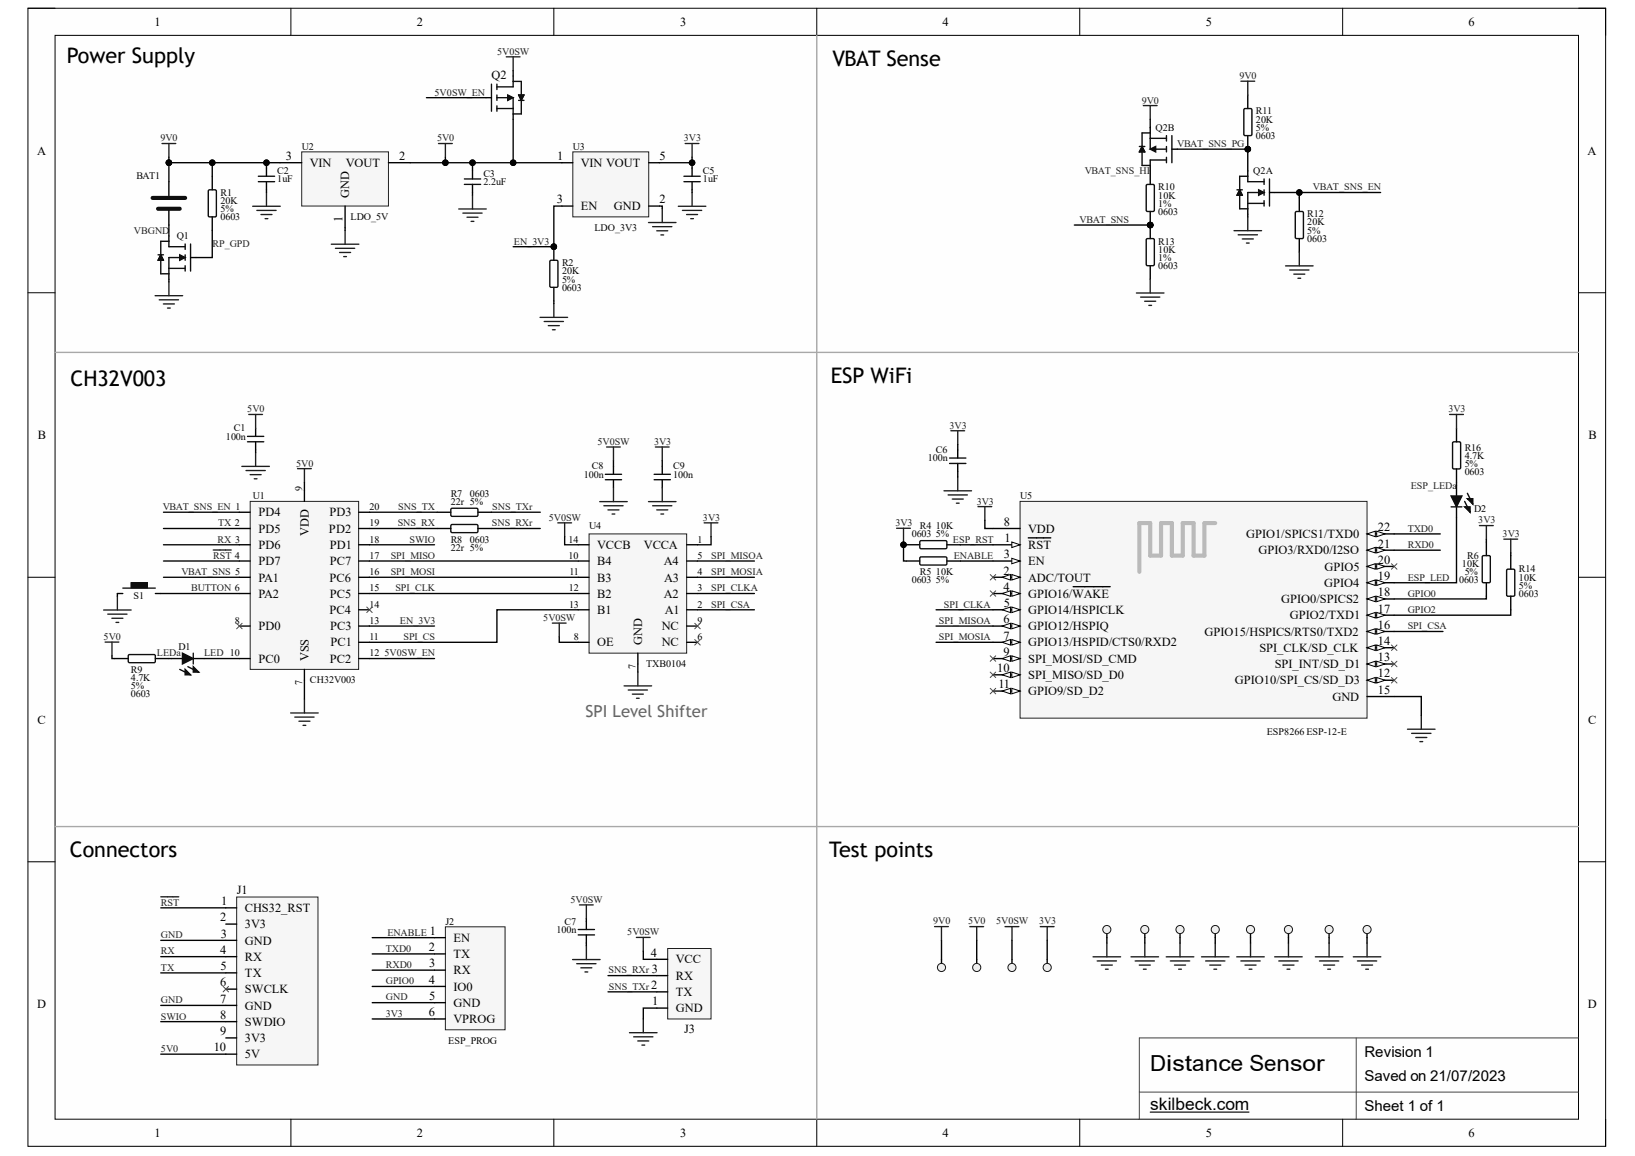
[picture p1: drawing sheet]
<svg xmlns="http://www.w3.org/2000/svg" width="297mm" height="210mm" viewBox="0 0 297 210" stroke-linecap="round" stroke-linejoin="round" font-family="sans-serif">
<defs><g id="words">
<text font-size="4" x="209" y="194.5">Distance Sensor</text>
<g font-size="3.9">
<text x="12.1" y="11.5">Power Supply</text>
<text x="151.3" y="12">VBAT Sense</text>
<text x="12.8" y="70">CH32V003</text>
<text x="151" y="69.5">ESP WiFi</text>
<text x="12.7" y="155.6">Connectors</text>
<text x="150.7" y="155.6">Test points</text>
</g>
<text font-size="3.1" fill="#030303" x="209" y="201.6">skilbeck.com</text>
<text font-size="3" fill="#666" x="106.4" y="130.2">SPI Level Shifter</text>
<g font-size="2.7">
<text x="247.9" y="191.9">Revision 1</text>
<text x="247.9" y="196.3">Saved on 21/07/2023</text>
<text x="247.9" y="201.7">Sheet 1 of 1</text>
</g>
<g font-size="2.3">
<text x="63.4" y="35.9" transform="rotate(-90 63.4 35.9)">GND</text>
<text x="62.2" y="40.2" transform="rotate(-90 62.2 40.2)">1</text>
<text x="56.1" y="97.3" transform="rotate(-90 56.1 97.3)">VDD</text>
<text x="116.7" y="117.1" transform="rotate(-90 116.7 117.1)">GND</text>
<text x="56.1" y="120.1" transform="rotate(-90 56.1 120.1)">VSS</text>
</g>
<g font-size="2.2">
<text x="28.1" y="4.7">1</text>
<text x="75.7" y="4.7">2</text>
<text x="123.6" y="4.7">3</text>
<text x="171.2" y="4.7">4</text>
<text x="219.1" y="4.7">5</text>
<text x="266.8" y="4.7">6</text>
<text x="6.7" y="28.1">A</text>
<text x="51.9" y="29.1">3</text>
<text x="72.5" y="29.1">2</text>
<text x="101.2" y="29.1">1</text>
<text x="119.8" y="29.1">5</text>
<text x="288.4" y="28.1">A</text>
<text x="56.3" y="30.3">VIN</text>
<text x="62.9" y="30.3">VOUT</text>
<text x="105.5" y="30.3">VIN VOUT</text>
<text x="101.1" y="36.9">3</text>
<text x="105.5" y="38.2">EN</text>
<text x="111.5" y="38.2">GND</text>
<text x="119.8" y="36.9">2</text>
<text x="6.9" y="79.7">B</text>
<text x="288.6" y="79.7">B</text>
<text x="47" y="93.8">PD4</text>
<text x="59.9" y="93.8">PD3</text>
<text x="182.4" y="95.5">8</text>
<text x="47" y="96.7">PD5</text>
<text x="47" y="99.7">PD6</text>
<text x="59.8" y="96.7">PD2</text>
<text x="59.9" y="99.7">PD1</text>
<text x="108.5" y="99.7">VCCB</text>
<text x="117" y="99.7">VCCA</text>
<text x="182.4" y="101.4">3</text>
<text x="182.5" y="98.4">1</text>
<text x="186.8" y="99.7">RST</text>
<text x="186.8" y="96.7">VDD</text>
<text x="226.4" y="97.7">GPIO1/SPICS1/TXD0</text>
<text x="228.6" y="100.7">GPIO3/RXD0/I2SO</text>
<text x="250.3" y="99.4">21</text>
<text x="250.3" y="96.5">22</text>
<text x="47" y="102.6">PD7</text>
<text x="47" y="105.6">PA1</text>
<text x="59.9" y="105.6">PC6</text>
<text x="59.9" y="102.6">PC7</text>
<text x="108.5" y="102.6">B4</text>
<text x="108.5" y="105.6">B3</text>
<text x="120.6" y="102.6">A4</text>
<text x="120.7" y="105.6">A3</text>
<text x="182.3" y="104.3">2</text>
<text x="182.3" y="107.3">4</text>
<text x="186.8" y="105.6">ADC/TOUT</text>
<text x="186.8" y="102.6">EN</text>
<text x="240.6" y="106.6">GPIO4</text>
<text x="240.6" y="103.6">GPIO5</text>
<text x="250.3" y="105.3">19</text>
<text x="250.3" y="102.3">20</text>
<text x="47" y="108.5">PA2</text>
<text x="59.9" y="111.5">PC4</text>
<text x="59.9" y="108.5">PC5</text>
<text x="108.5" y="108.5">B2</text>
<text x="108.5" y="111.5">B1</text>
<text x="120.6" y="108.5">A2</text>
<text x="120.8" y="111.5">A1</text>
<text x="182.3" y="113.2">6</text>
<text x="182.4" y="110.2">5</text>
<text x="186.8" y="108.5">GPIO16/WAKE</text>
<text x="186.8" y="111.5">GPIO14/HSPICLK</text>
<text x="232.8" y="109.5">GPIO0/SPICS2</text>
<text x="234.3" y="112.5">GPIO2/TXD1</text>
<text x="250.3" y="111.2">17</text>
<text x="250.3" y="108.3">18</text>
<text x="47" y="114.4">PD0</text>
<text x="60" y="114.4">PC3</text>
<text x="60.1" y="117.4">PC1</text>
<text x="108.5" y="117.4">OE</text>
<text x="120.2" y="117.4">NC</text>
<text x="120.2" y="114.4">NC</text>
<text x="182.3" y="116.1">7</text>
<text x="182.3" y="119.1">9</text>
<text x="186.8" y="114.4">GPIO12/HSPIQ</text>
<text x="186.8" y="117.4">GPIO13/HSPID/CTS0/RXD2</text>
<text x="218.9" y="115.4">GPIO15/HSPICS/RTS0/TXD2</text>
<text x="228.8" y="118.4">SPI_CLK/SD_CLK</text>
<text x="250.3" y="114.2">16</text>
<text x="250.3" y="117.1">14</text>
<text x="47" y="120.3">PC0</text>
<text x="59.9" y="120.3">PC2</text>
<text x="181.2" y="122">10</text>
<text x="181.4" y="125">11</text>
<text x="186.8" y="120.3">SPI_MOSI/SD_CMD</text>
<text x="186.8" y="123.3">SPI_MISO/SD_D0</text>
<text x="224.4" y="124.3">GPIO10/SPI_CS/SD_D3</text>
<text x="231.6" y="121.3">SPI_INT/SD_D1</text>
<text x="250.3" y="126">15</text>
<text x="250.3" y="123">12</text>
<text x="250.3" y="120.1">13</text>
<text x="6.8" y="131.4">C</text>
<text x="186.8" y="126.3">GPIO9/SD_D2</text>
<text x="242.1" y="127.2">GND</text>
<text x="288.5" y="131.4">C</text>
<text x="40" y="167.3">2</text>
<text x="40.2" y="164.3">1</text>
<text x="44.5" y="165.6">CHS32_RST</text>
<text x="40" y="173.2">4</text>
<text x="40.1" y="170.3">3</text>
<text x="44.5" y="168.6">3V3</text>
<text x="44.5" y="171.5">GND</text>
<text x="77.9" y="172.7">2</text>
<text x="78.1" y="169.8">1</text>
<text x="82.4" y="171">EN</text>
<text x="82.4" y="174">TX</text>
<text x="118.3" y="173.7">4</text>
<text x="40" y="179.1">6</text>
<text x="40.1" y="176.2">5</text>
<text x="44.5" y="174.5">RX</text>
<text x="44.5" y="177.4">TX</text>
<text x="77.9" y="178.6">4</text>
<text x="78" y="175.7">3</text>
<text x="82.4" y="176.9">RX</text>
<text x="82.4" y="179.9">IO0</text>
<text x="118.3" y="179.6">2</text>
<text x="118.4" y="176.7">3</text>
<text x="122.8" y="177.9">RX</text>
<text x="122.8" y="174.9">VCC</text>
<text x="6.8" y="183.1">D</text>
<text x="40" y="182.1">7</text>
<text x="40" y="185">8</text>
<text x="44.5" y="180.4">SWCLK</text>
<text x="44.5" y="183.3">GND</text>
<text x="77.9" y="184.5">6</text>
<text x="78" y="181.6">5</text>
<text x="82.4" y="182.8">GND</text>
<text x="82.4" y="185.8">VPROG</text>
<text x="118.5" y="182.5">1</text>
<text x="122.8" y="183.8">GND</text>
<text x="122.8" y="180.9">TX</text>
<text x="288.5" y="183.1">D</text>
<text x="38.8" y="190.9">10</text>
<text x="40" y="188">9</text>
<text x="44.5" y="186.3">SWDIO</text>
<text x="44.5" y="189.2">3V3</text>
<text x="44.5" y="192.2">5V</text>
<text x="28.1" y="206.4">1</text>
<text x="75.7" y="206.4">2</text>
<text x="123.6" y="206.4">3</text>
<text x="171.2" y="206.4">4</text>
<text x="219.1" y="206.4">5</text>
<text x="266.8" y="206.4">6</text>
</g>
<g font-size="2.2" fill="#030303">
<text x="89.3" y="14.3">Q2</text>
<text x="43" y="162.4">J1</text>
<text x="124.3" y="187.5">J3</text>
</g>
<g font-size="1.8" fill="#202020">
<text x="90.3" y="9.9">5V0SW</text>
<text x="78.9" y="17.4">5V0SW_EN</text>
<text x="225.2" y="14.4">9V0</text>
<text x="207.4" y="18.8">9V0</text>
<text x="29.1" y="25.7">9V0</text>
<text x="79.4" y="25.7">5V0</text>
<text x="124.2" y="25.7">3V3</text>
<text x="213.9" y="26.7">VBAT_SNS_PG</text>
<text x="197.1" y="31.6">VBAT_SNS_HI</text>
<text x="238.5" y="34.6">VBAT_SNS_EN</text>
<text x="196.1" y="40.5">VBAT_SNS</text>
<text x="24.3" y="42.4">VBGND</text>
<text x="38.6" y="44.9">RP_GPD</text>
<text x="93.4" y="44.4">EN_3V3</text>
<text x="44.9" y="74.9">5V0</text>
<text x="172.5" y="77.8">3V3</text>
<text x="263.1" y="74.9">3V3</text>
<text x="108.5" y="80.8">5V0SW</text>
<text x="118.8" y="80.8">3V3</text>
<text x="53.8" y="84.7">5V0</text>
<text x="256.3" y="88.7">ESP_LEDa</text>
<text x="29.6" y="92.6">VBAT_SNS_EN 1</text>
<text x="39.6" y="95.6">TX 2</text>
<text x="72.2" y="95.6">SNS_RX</text>
<text x="72.3" y="92.6">SNS_TX</text>
<text x="89.3" y="95.6">SNS_RXr</text>
<text x="89.4" y="92.6">SNS_TXr</text>
<text x="99.7" y="94.6">5V0SW</text>
<text x="127.7" y="94.6">3V3</text>
<text x="162.7" y="95.5">3V3</text>
<text x="177.4" y="91.6">3V3</text>
<text x="268.6" y="95">3V3</text>
<text x="38.7" y="101.5">RST 4</text>
<text x="39.5" y="98.5">RX 3</text>
<text x="71" y="101.5">SPI_MISO</text>
<text x="74.4" y="98.5">SWIO</text>
<text x="129.2" y="101.5">SPI_MISOA</text>
<text x="173.1" y="98.5">ESP_RST</text>
<text x="173.3" y="101.5">ENABLE</text>
<text x="255.7" y="96.6">TXD0</text>
<text x="255.7" y="99.5">RXD0</text>
<text x="273" y="97.5">3V3</text>
<text x="33" y="104.4">VBAT_SNS 5</text>
<text x="34.7" y="107.4">BUTTON 6</text>
<text x="71" y="104.4">SPI_MOSI</text>
<text x="71.8" y="107.4">SPI_CLK</text>
<text x="129.2" y="104.4">SPI_MOSIA</text>
<text x="129.2" y="107.4">SPI_CLKA</text>
<text x="255.7" y="105.4">ESP_LED</text>
<text x="72.7" y="113.3">EN_3V3</text>
<text x="98.7" y="112.7">5V0SW</text>
<text x="129.2" y="110.3">SPI_CSA</text>
<text x="170.6" y="113.3">SPI_MISOA</text>
<text x="171.5" y="110.3">SPI_CLKA</text>
<text x="255.7" y="108.3">GPIO0</text>
<text x="255.7" y="111.3">GPIO2</text>
<text x="18.8" y="116.2">5V0</text>
<text x="28.5" y="119.2">LEDa</text>
<text x="37.1" y="119.2">LED 10</text>
<text x="69.8" y="119.2">5V0SW_EN</text>
<text x="73.3" y="116.2">SPI_CS</text>
<text x="170.6" y="116.2">SPI_MOSIA</text>
<text x="255.7" y="114.3">SPI_CSA</text>
<text x="29.2" y="164.5">RST</text>
<text x="103.6" y="163.9">5V0SW</text>
<text x="169.5" y="167.8">9V0</text>
<text x="175.9" y="167.8">5V0</text>
<text x="181" y="167.8">5V0SW</text>
<text x="188.8" y="167.8">3V3</text>
<text x="29.2" y="170.4">GND</text>
<text x="29.2" y="173.3">RX</text>
<text x="70.1" y="172.8">TXD0</text>
<text x="70.4" y="169.9">ENABLE</text>
<text x="114" y="169.8">5V0SW</text>
<text x="29.2" y="176.3">TX</text>
<text x="70.1" y="175.8">RXD0</text>
<text x="70.1" y="178.7">GPIO0</text>
<text x="110.5" y="176.8">SNS_RXr</text>
<text x="110.6" y="179.7">SNS_TXr</text>
<text x="29.2" y="185.1">SWIO</text>
<text x="29.2" y="182.2">GND</text>
<text x="70.1" y="181.7">GND</text>
<text x="70.1" y="184.6">3V3</text>
<text x="29.2" y="191">5V0</text>
</g>
<g font-size="1.8" fill="#030303">
<text x="209.9" y="23.7">Q2B</text>
<text x="228.2" y="23.7">5%</text>
<text x="228.2" y="20.8">R11</text>
<text x="228.2" y="22.3">20K</text>
<text x="54.8" y="27.2">U2</text>
<text x="104.1" y="27.2">U3</text>
<text x="228.2" y="25.2">0603</text>
<text x="24.8" y="32.6">BAT1</text>
<text x="40.1" y="35.5">R1</text>
<text x="50.4" y="31.6">C2</text>
<text x="50.4" y="33.1">1uF</text>
<text x="87.8" y="32.1">C3</text>
<text x="87.8" y="33.6">2.2uF</text>
<text x="127.7" y="31.6">C5</text>
<text x="127.7" y="33.1">1uF</text>
<text x="210.4" y="34.6">R10</text>
<text x="227.7" y="31.6">Q2A</text>
<text x="40.1" y="38.5">5%</text>
<text x="40.1" y="40">0603</text>
<text x="40.1" y="37">20K</text>
<text x="63.7" y="40">LDO_5V</text>
<text x="108" y="42">LDO_3V3</text>
<text x="210.4" y="37.5">1%</text>
<text x="210.4" y="39">0603</text>
<text x="210.4" y="36">10K</text>
<text x="237.5" y="39.5">R12</text>
<text x="237.5" y="40.9">20K</text>
<text x="32.1" y="43.4">Q1</text>
<text x="210.4" y="47.4">1%</text>
<text x="210.4" y="44.4">R13</text>
<text x="210.4" y="45.9">10K</text>
<text x="237.5" y="42.4">5%</text>
<text x="237.5" y="43.9">0603</text>
<text x="102.1" y="51.3">5%</text>
<text x="102.1" y="52.8">0603</text>
<text x="102.1" y="48.3">R2</text>
<text x="102.1" y="49.8">20K</text>
<text x="210.4" y="48.8">0603</text>
<text x="41" y="79.8">100n</text>
<text x="42.5" y="78.3">C1</text>
<text x="168.6" y="83.8">100n</text>
<text x="170" y="82.3">C6</text>
<text x="266.1" y="81.8">R16</text>
<text x="266.1" y="83.3">4.7K</text>
<text x="106" y="86.7">100n</text>
<text x="107.5" y="85.2">C8</text>
<text x="122.3" y="85.2">C9</text>
<text x="122.3" y="86.7">100n</text>
<text x="266.1" y="84.8">5%</text>
<text x="266.1" y="86.2">0603</text>
<text x="45.9" y="90.6">U1</text>
<text x="81.9" y="90.2">R7</text>
<text x="81.9" y="91.7">22r 5%</text>
<text x="85.4" y="90.2">0603</text>
<text x="185.3" y="90.6">U5</text>
<text x="81.9" y="98.5">R8</text>
<text x="81.9" y="100">22r 5%</text>
<text x="85.4" y="98.5">0603</text>
<text x="107" y="96">U4</text>
<text x="165.6" y="97.5">0603</text>
<text x="167.1" y="96">R4</text>
<text x="170" y="97.5">5%</text>
<text x="170" y="96">10K</text>
<text x="266.6" y="101.5">R6</text>
<text x="165.6" y="105.9">0603</text>
<text x="167.1" y="104.4">R5</text>
<text x="170" y="105.9">5%</text>
<text x="170" y="104.4">10K</text>
<text x="265.1" y="105.9">0603</text>
<text x="265.6" y="102.9">10K</text>
<text x="266.1" y="104.4">5%</text>
<text x="276" y="106.9">5%</text>
<text x="276" y="104">R14</text>
<text x="276" y="105.4">10K</text>
<text x="24.3" y="108.9">S1</text>
<text x="276" y="108.3">0603</text>
<text x="23.8" y="125.1">5%</text>
<text x="23.8" y="122.1">R9</text>
<text x="23.8" y="123.6">4.7K</text>
<text x="56.3" y="124.1">CH32V003</text>
<text x="117.4" y="121.1">TXB0104</text>
<text x="23.8" y="126.6">0603</text>
<text x="230.1" y="133.4">ESP8266 ESP-12-E</text>
<text x="80.9" y="167.9">J2</text>
<text x="102.6" y="167.9">C7</text>
<text x="101.1" y="169.4">100n</text>
<text x="81.4" y="189.6">ESP_PROG</text>
</g>
<g font-size="1.8">
<text x="54.9" y="89.1" transform="rotate(-90 54.9 89.1)">9</text>
<text x="67.1" y="95.6">19</text>
<text x="67.1" y="92.6">20</text>
<text x="267.8" y="92.9">D2</text>
<text x="67.1" y="101.5">17</text>
<text x="67.1" y="98.5">18</text>
<text x="103.3" y="101.5">10</text>
<text x="103.3" y="98.5">14</text>
<text x="126.7" y="98.5">1</text>
<text x="126.7" y="101.5">5</text>
<text x="67.1" y="107.4">15</text>
<text x="67.1" y="104.4">16</text>
<text x="103.3" y="107.4">12</text>
<text x="103.5" y="104.4">11</text>
<text x="126.7" y="107.4">3</text>
<text x="126.7" y="104.4">4</text>
<text x="42.7" y="113.3">8</text>
<text x="67.1" y="113.3">13</text>
<text x="67.1" y="110.3">14</text>
<text x="103.4" y="110.3">13</text>
<text x="126.7" y="110.3">2</text>
<text x="126.7" y="113.3">9</text>
<text x="32.4" y="117.9">D1</text>
<text x="67.1" y="116.2">11</text>
<text x="67.1" y="119.2">12</text>
<text x="104.3" y="116.2">8</text>
<text x="126.7" y="116.2">6</text>
<text x="54.9" y="124.3" transform="rotate(-90 54.9 124.3)">7</text>
<text x="115.5" y="121.4" transform="rotate(-90 115.5 121.4)">7</text>
</g>
</g></defs>
<path d="M5.1 1.5h286.6v206.6h-286.6z" fill-rule="evenodd" fill="#fefefe"/>
<path d="M5.1 1.5h286.6v206.6h-286.6z" fill="none" stroke="#000" stroke-width=".18"/>
<path d="M10 6.4h276.8v196.8h-276.8z" fill-rule="evenodd" fill="#fefefe"/>
<g fill="none" stroke="#000" stroke-width=".18">
<path d="M5.1 1.5h4.9M10 6.4h276.8v196.8h-276.8zM52.8 1.5v4.9M100.6 1.5v4.9M148.4 1.5v4.9M196.2 1.5v4.9M243.9 1.5v4.9M286.8 1.5h4.9v4.9M5.1 53.2h4.9M286.8 53.2h4.9M5.1 104.8h4.9M286.8 104.8h4.9"/>
<path d="M5.1 156.5h4.9M286.8 156.5h4.9M52.9 203.2v4.9M100.6 203.2v4.9M148.4 203.2v4.9M196.2 203.2v4.9M243.9 203.2v4.9M291.7 203.2v4.9"/>
</g>
<path d="M207 198.3h79.8M246.4 188.5v14.7M286.8 188.5h-79.8v14.7" fill="none" stroke="#414141" stroke-width=".18"/>
<path d="M209 201.9h17.9" fill="none" stroke="#030303" stroke-width=".21"/>
<path d="M30.7 33v2.9M30.7 37.9v3" fill="none" stroke="#000" stroke-width=".25"/>
<path d="M27.7 35.9h5.9M28.7 37.9h4" fill="none" stroke="#0a0a0a" stroke-width=".75"/>
<g fill="none" stroke="#202020" stroke-width=".25">
<path d="M29.4 26.1h2.5M30.7 26.1v2.5M120.3 37.9v2.5M124.5 26.1h2.5M125.7 26.1v2.5M28.2 53.7h5M28.9 54.4h3.5M29.7 55.2h2M30.4 55.9h.5M30.7 51.2v2.5M117.8 40.4h5M118.6 41.2h3.5"/>
<path d="M119.3 41.9h2M120.1 42.7h.5"/>
</g>
<path d="M185.3 91h63.1v39.4h-63.1z" fill-rule="evenodd" fill="#f6f6f6"/>
<path d="M185.3 91h63.1v39.4h-63.1z" fill="none" stroke="#202020" stroke-width=".18"/>
<path d="M180.4 98.9h4.9" fill="none" stroke="#000" stroke-width=".25"/>
<path d="M183.8 98.4l1.5 .5-1.5 .5z" fill="#fbfbfb"/>
<path d="M183.8 98.4l1.5 .5-1.5 .5z" fill="none" stroke="#000" stroke-width=".18"/>
<path d="M186.8 97.7h4.1M180.4 104.8h4.9" fill="none" stroke="#000" stroke-width=".25"/>
<path d="M183.8 104.3l1.5 .5-1.5 .5z" fill="#fbfbfb"/>
<path d="M183.8 104.3l1.5 .5-1.5 .5z" fill="none" stroke="#000" stroke-width=".18"/>
<path d="M182.1 104.8l1.5-.5v1z" fill="#fbfbfb"/>
<path d="M182.1 104.8l1.5-.5v1z" fill="none" stroke="#000" stroke-width=".18"/>
<path d="M180.4 101.9h4.9" fill="none" stroke="#000" stroke-width=".25"/>
<path d="M183.8 101.4l1.5 .5-1.5 .5z" fill="#fbfbfb"/>
<path d="M183.8 101.4l1.5 .5-1.5 .5z" fill="none" stroke="#000" stroke-width=".18"/>
<path d="M180.4 107.8h4.9" fill="none" stroke="#000" stroke-width=".25"/>
<path d="M183.8 107.3l1.5 .5-1.5 .5z" fill="#fbfbfb"/>
<path d="M183.8 107.3l1.5 .5-1.5 .5z" fill="none" stroke="#000" stroke-width=".18"/>
<path d="M182.1 107.8l1.5-.5v1z" fill="#fbfbfb"/>
<path d="M182.1 107.8l1.5-.5v1z" fill="none" stroke="#000" stroke-width=".18"/>
<path d="M180.4 110.7h4.9M195 106.5h6.7" fill="none" stroke="#000" stroke-width=".25"/>
<path d="M183.8 110.2l1.5 .5-1.5 .5z" fill="#fbfbfb"/>
<path d="M183.8 110.2l1.5 .5-1.5 .5z" fill="none" stroke="#000" stroke-width=".18"/>
<path d="M182.1 110.7l1.5-.5v1z" fill="#fbfbfb"/>
<path d="M182.1 110.7l1.5-.5v1z" fill="none" stroke="#000" stroke-width=".18"/>
<path d="M180.4 113.7h4.9" fill="none" stroke="#000" stroke-width=".25"/>
<path d="M183.8 113.2l1.5 .5-1.5 .5z" fill="#fbfbfb"/>
<path d="M183.8 113.2l1.5 .5-1.5 .5z" fill="none" stroke="#000" stroke-width=".18"/>
<path d="M182.1 113.7l1.5-.5v1z" fill="#fbfbfb"/>
<path d="M182.1 113.7l1.5-.5v1z" fill="none" stroke="#000" stroke-width=".18"/>
<path d="M180.4 116.6h4.9" fill="none" stroke="#000" stroke-width=".25"/>
<path d="M183.8 116.1l1.5 .5-1.5 .5z" fill="#fbfbfb"/>
<path d="M183.8 116.1l1.5 .5-1.5 .5z" fill="none" stroke="#000" stroke-width=".18"/>
<path d="M182.1 116.6l1.5-.5v1z" fill="#fbfbfb"/>
<path d="M182.1 116.6l1.5-.5v1z" fill="none" stroke="#000" stroke-width=".18"/>
<path d="M180.4 96h4.9M248.4 114.7h4.9M248.4 126.5h4.9" fill="none" stroke="#000" stroke-width=".25"/>
<path d="M248.4 114.7l1.5-.5v1z" fill="#fbfbfb"/>
<path d="M248.4 114.7l1.5-.5v1z" fill="none" stroke="#000" stroke-width=".18"/>
<path d="M250.1 114.2l1.5 .5-1.5 .5z" fill="#fbfbfb"/>
<path d="M250.1 114.2l1.5 .5-1.5 .5z" fill="none" stroke="#000" stroke-width=".18"/>
<path d="M248.4 111.7h4.9" fill="none" stroke="#000" stroke-width=".25"/>
<path d="M248.4 111.7l1.5-.5v1z" fill="#fbfbfb"/>
<path d="M248.4 111.7l1.5-.5v1z" fill="none" stroke="#000" stroke-width=".18"/>
<path d="M250.1 111.2l1.5 .5-1.5 .5z" fill="#fbfbfb"/>
<path d="M250.1 111.2l1.5 .5-1.5 .5z" fill="none" stroke="#000" stroke-width=".18"/>
<path d="M248.4 108.8h4.9" fill="none" stroke="#000" stroke-width=".25"/>
<path d="M248.4 108.8l1.5-.5v1z" fill="#fbfbfb"/>
<path d="M248.4 108.8l1.5-.5v1z" fill="none" stroke="#000" stroke-width=".18"/>
<path d="M250.1 108.3l1.5 .5-1.5 .5z" fill="#fbfbfb"/>
<path d="M250.1 108.3l1.5 .5-1.5 .5z" fill="none" stroke="#000" stroke-width=".18"/>
<path d="M248.4 105.8h4.9" fill="none" stroke="#000" stroke-width=".25"/>
<path d="M248.4 105.8l1.5-.5v1z" fill="#fbfbfb"/>
<path d="M248.4 105.8l1.5-.5v1z" fill="none" stroke="#000" stroke-width=".18"/>
<path d="M250.1 105.3l1.5 .5-1.5 .5z" fill="#fbfbfb"/>
<path d="M250.1 105.3l1.5 .5-1.5 .5z" fill="none" stroke="#000" stroke-width=".18"/>
<path d="M248.4 102.9h4.9" fill="none" stroke="#000" stroke-width=".25"/>
<path d="M248.4 102.9l1.5-.5v1z" fill="#fbfbfb"/>
<path d="M248.4 102.9l1.5-.5v1z" fill="none" stroke="#000" stroke-width=".18"/>
<path d="M250.1 102.4l1.5 .5-1.5 .5z" fill="#fbfbfb"/>
<path d="M250.1 102.4l1.5 .5-1.5 .5z" fill="none" stroke="#000" stroke-width=".18"/>
<path d="M248.4 99.9h4.9" fill="none" stroke="#000" stroke-width=".25"/>
<path d="M248.4 99.9l1.5-.5v1z" fill="#fbfbfb"/>
<path d="M248.4 99.9l1.5-.5v1z" fill="none" stroke="#000" stroke-width=".18"/>
<path d="M250.1 99.4l1.5 .5-1.5 .5z" fill="#fbfbfb"/>
<path d="M250.1 99.4l1.5 .5-1.5 .5z" fill="none" stroke="#000" stroke-width=".18"/>
<path d="M248.4 96.9h4.9" fill="none" stroke="#000" stroke-width=".25"/>
<path d="M248.4 96.9l1.5-.5v1.1z" fill="#fbfbfb"/>
<path d="M248.4 96.9l1.5-.5v1.1z" fill="none" stroke="#000" stroke-width=".18"/>
<path d="M250.1 96.4l1.5 .5-1.5 .6z" fill="#fbfbfb"/>
<path d="M250.1 96.4l1.5 .5-1.5 .6z" fill="none" stroke="#000" stroke-width=".18"/>
<path d="M180.4 119.6h4.9" fill="none" stroke="#000" stroke-width=".25"/>
<path d="M183.8 119.1l1.5 .5-1.5 .5z" fill="#fbfbfb"/>
<path d="M183.8 119.1l1.5 .5-1.5 .5z" fill="none" stroke="#000" stroke-width=".18"/>
<path d="M182.1 119.6l1.5-.5v1z" fill="#fbfbfb"/>
<path d="M182.1 119.6l1.5-.5v1z" fill="none" stroke="#000" stroke-width=".18"/>
<path d="M180.4 122.5h4.9" fill="none" stroke="#000" stroke-width=".25"/>
<path d="M183.8 122l1.5 .5-1.5 .5z" fill="#fbfbfb"/>
<path d="M183.8 122l1.5 .5-1.5 .5z" fill="none" stroke="#000" stroke-width=".18"/>
<path d="M182.1 122.5l1.5-.5v1z" fill="#fbfbfb"/>
<path d="M182.1 122.5l1.5-.5v1z" fill="none" stroke="#000" stroke-width=".18"/>
<path d="M180.4 125.5h4.9" fill="none" stroke="#000" stroke-width=".25"/>
<path d="M183.8 125l1.5 .5-1.5 .5z" fill="#fbfbfb"/>
<path d="M183.8 125l1.5 .5-1.5 .5z" fill="none" stroke="#000" stroke-width=".18"/>
<path d="M182.1 125.5l1.5-.5v1z" fill="#fbfbfb"/>
<path d="M182.1 125.5l1.5-.5v1z" fill="none" stroke="#000" stroke-width=".18"/>
<path d="M248.4 123.5h4.9" fill="none" stroke="#000" stroke-width=".25"/>
<path d="M248.4 123.5l1.5-.5v1z" fill="#fbfbfb"/>
<path d="M248.4 123.5l1.5-.5v1z" fill="none" stroke="#000" stroke-width=".18"/>
<path d="M250.1 123l1.5 .5-1.5 .5z" fill="#fbfbfb"/>
<path d="M250.1 123l1.5 .5-1.5 .5z" fill="none" stroke="#000" stroke-width=".18"/>
<path d="M248.4 120.6h4.9" fill="none" stroke="#000" stroke-width=".25"/>
<path d="M248.4 120.6l1.5-.5v1z" fill="#fbfbfb"/>
<path d="M248.4 120.6l1.5-.5v1z" fill="none" stroke="#000" stroke-width=".18"/>
<path d="M250.1 120.1l1.5 .5-1.5 .5z" fill="#fbfbfb"/>
<path d="M250.1 120.1l1.5 .5-1.5 .5z" fill="none" stroke="#000" stroke-width=".18"/>
<path d="M248.4 117.6h4.9" fill="none" stroke="#000" stroke-width=".25"/>
<path d="M248.4 117.6l1.5-.5v1z" fill="#fbfbfb"/>
<path d="M248.4 117.6l1.5-.5v1z" fill="none" stroke="#000" stroke-width=".18"/>
<path d="M250.1 117.1l1.5 .5-1.5 .5z" fill="#fbfbfb"/>
<path d="M250.1 117.1l1.5 .5-1.5 .5z" fill="none" stroke="#000" stroke-width=".18"/>
<path d="M220.8 95h-2v5.9h-2v-5.9h-1.9v5.9h-2v-5.9h-2v5.9h-1.9v-5.9h-2v8.8" fill="none" stroke="#b9b9b9" stroke-width=".75"/>
<path d="M54.8 27.6h15.8v9.8h-15.8z" fill-rule="evenodd" fill="#f6f6f6"/>
<path d="M54.8 27.6h15.8v9.8h-15.8z" fill="none" stroke="#202020" stroke-width=".18"/>
<path d="M50.9 29.5h3.9M62.7 37.4v4M70.6 29.5h3.9" fill="none" stroke="#000" stroke-width=".25"/>
<path d="M60.2 44.3h5M60.9 45.1h3.5M61.7 45.8h2M62.4 46.6h.5M62.7 41.8v2.5" fill="none" stroke="#202020" stroke-width=".25"/>
<path d="M45.5 91h19.7v30.5h-19.7z" fill-rule="evenodd" fill="#f6f6f6"/>
<path d="M45.5 91h19.7v30.5h-19.7z" fill="none" stroke="#202020" stroke-width=".18"/>
<g fill="none" stroke="#000" stroke-width=".25">
<path d="M48.4 30.5v1.5M48.4 33v1.5M85.8 31v1.5M85.8 33.5v1.5M125.7 30.5v1.5M125.7 33v1.5M46.4 77.8v1.4M43.5 93h2M43.5 96h2M43.5 98.9h2M46.4 80.2v1.5M55.3 89.1v1.9"/>
<path d="M65.2 93h1.9M65.2 96h1.9M65.2 98.9h1.9M164.6 98.9h2.5M172 98.9h2.5M174 81.7v1.5M174 84.2v1.4M43.5 101.9h2M43.5 104.8h2M43.5 107.8h2M43.5 113.7h2M43.5 119.6h2"/>
<path d="M65.2 101.9h1.9M65.2 104.8h1.9M65.2 107.8h1.9M65.2 113.7h1.9M65.2 119.6h1.9M65.2 116.6h1.9M65.2 110.7h1.9M164.6 101.9h2.5M172 101.9h2.5M55.3 121.5v2"/>
</g>
<g fill="none" stroke="#202020" stroke-width=".25">
<path d="M45.9 37.5h5M46.7 38.2h3.5M47.4 39h2M48.2 39.7h.5M48.4 35v2.5M79.7 26.1h2.5M80.9 26.1v2.5M83.3 37.9h5M84.1 38.7h3.5M84.8 39.4h2M85.8 35.4v2.5M123.2 37.5h5"/>
<path d="M124 38.2h3.5M124.7 39h2M125.5 39.7h.5M125.7 35v2.5M85.6 40.2h.5M43.9 84.7h5M44.7 85.4h3.5M45.4 86.2h2M46.2 86.9h.5M46.4 82.2v2.5M171.5 89.1h5M172.3 89.9h3.5"/>
<path d="M173 90.6h2M173.8 91.4h.4M174 86.6v2.5M52.8 129.5h5M53.6 130.2h3.5M54.3 131h2M55.1 131.7h.5M55.3 127v2.5M255.7 132.4h5M256.5 133.2h3.5M257.2 133.9h2M258 134.7h.5"/>
<path d="M258.2 129.9v2.5"/>
</g>
<path d="M46.9 33h3M46.9 32h3M84.4 33.5h2.9M84.4 32.5h2.9M124.3 33h2.9M124.3 32h2.9M45 79.2h2.9M45 80.2h2.9M167.2 98.2h4.6l.2 .2v1l-.2 .2h-4.5l-.2-.2zM172.5 84.2h3M172.5 83.2h3M167.2 101.2l4.6-.1 .2 .3v.9l-.2 .3h-4.5l-.2-.3z" fill="none" stroke="#0a0a0a" stroke-width=".25"/>
<path d="M107 96.9h17.7v21.7h-17.7z" fill-rule="evenodd" fill="#f6f6f6"/>
<path d="M107 96.9h17.7v21.7h-17.7z" fill="none" stroke="#202020" stroke-width=".18"/>
<g fill="none" stroke="#000" stroke-width=".25">
<path d="M105 98.9h2M124.7 98.9h2M105 110.7h2M105 107.8h2M105 104.8h2M105 101.9h2M105 116.6h2M115.9 118.6v2M124.7 110.7h2M124.7 107.8h2M124.7 104.8h2M124.7 101.9h2"/>
<path d="M124.7 116.6h2M124.7 113.7h2"/>
</g>
<path d="M45.2 75.3h2.5M46.4 75.3v2.5M172.7 78.2h2.5M174 78.2v2.5M54.1 85.1h2.5M55.3 85.1v2.5M162.9 95.9h2.5M164.1 95.9v2.5M177.7 92h2.5M178.9 92v2.5" fill="none" stroke="#202020" stroke-width=".25"/>
<path d="M126.2 116.1l1 1M126.2 113.2l1 1M127.2 116.1l-1 1M127.2 113.2l-1 1" fill="none" stroke="#4a4a4a" stroke-width=".18"/>
<circle cx="100.6" cy="44.8" r=".5" fill="#030303"/>
<circle cx="100.6" cy="44.8" r=".5" fill="none" stroke="#030303" stroke-width=".18"/>
<path d="M100.6 44.8v2.5" fill="none" stroke="#000" stroke-width=".25"/>
<circle cx="100.6" cy="44.8" r=".5" fill="#030303"/>
<circle cx="100.6" cy="44.8" r=".5" fill="none" stroke="#030303" stroke-width=".18"/>
<path d="M100.6 52.2v2.4" fill="none" stroke="#000" stroke-width=".25"/>
<path d="M100 47.3h1.1l.3 .2v4.4l-.3 .3h-1l-.2-.3z" fill="none" stroke="#0a0a0a" stroke-width=".25"/>
<path d="M98.1 57.6h5M98.9 58.4h3.5M99.6 59.1h2M100.4 59.9h.5M100.6 55.1v2.5" fill="none" stroke="#202020" stroke-width=".25"/>
<path d="M104.1 27.6h13.8v11.8h-13.8z" fill-rule="evenodd" fill="#f6f6f6"/>
<path d="M104.1 27.6h13.8v11.8h-13.8z" fill="none" stroke="#202020" stroke-width=".18"/>
<path d="M102.1 37.4h2M102.1 29.5h2M117.9 37.4h1.9M117.9 29.5h1.9" fill="none" stroke="#000" stroke-width=".25"/>
<path d="M80.9 168.3h10.9v18.7h-10.9z" fill-rule="evenodd" fill="#f6f6f6"/>
<path d="M80.9 168.3h10.9v18.7h-10.9z" fill="none" stroke="#202020" stroke-width=".18"/>
<path d="M270 98.4v2.5M270 105.8v2.5M78.9 170.3h2M79 173.2h1.9M79 176.2h1.9M79 179.1h1.9M79 182.1h1.9M79 185h1.9" fill="none" stroke="#000" stroke-width=".25"/>
<path d="M269.4 101l1.1-.1 .3 .2v4.5l-.3 .2h-1l-.2-.2z" fill="none" stroke="#0a0a0a" stroke-width=".25"/>
<path d="M268.8 95.4h2.5M270 95.4v2.5" fill="none" stroke="#202020" stroke-width=".25"/>
<path d="M43 162.9h14.8v30.5h-14.8z" fill-rule="evenodd" fill="#f6f6f6"/>
<path d="M43 162.9h14.8v30.5h-14.8z" fill="none" stroke="#202020" stroke-width=".18"/>
<g fill="none" stroke="#000" stroke-width=".25">
<path d="M79.4 93h2.5M79.4 96h2.5M86.8 93h2.5M86.8 96h2.5M111.5 84.6v1.5M111.5 87.1v1.5M120.3 84.6v1.5M120.3 87.1v1.5M20.8 119.6h2.5M28.2 119.6h2.5M31.2 119.6h1.9M35.1 119.6h2"/>
<path d="M41 164.8h2M41 167.8h2M41 170.7h2M41 173.7h2M41 176.7h2M41 179.6h2M106.5 167.3v1.5M106.5 169.8v1.4M41 182.6h2M41 185.5h2M41 188.5h2M41 191.4h2"/>
</g>
<path d="M40.5 179.1l1 1M41.5 179.1l-1 1" fill="none" stroke="#4a4a4a" stroke-width=".18"/>
<g fill="none" stroke="#202020" stroke-width=".25">
<path d="M38.7 99.9h3.3M109 91.1h5M109.7 91.8h3.5M110.2 81.2h2.5M110.4 92.6h2.1M111.2 93.3h.5M111.5 81.2v2.5M111.5 88.6v2.5M117.8 91.1h5M118.6 91.8h3.5M119.1 81.2h2.5M119.3 92.6h2"/>
<path d="M120.1 93.3h.5M120.3 81.2v2.5M120.3 88.6v2.5M19.1 116.6h2.5M20.3 116.6v2.5M29.2 162.8h3.3M104 174.2h5M104.8 175h3.5M105.3 164.3h2.5M105.5 175.7h2M106.3 176.5h.5M106.5 164.3v2.5"/>
<path d="M106.5 171.7v2.5"/>
</g>
<path d="M82 92.4l4.6-.1 .2 .2v1l-.2 .3h-4.5l-.2-.3zM82 95.3l4.6-.1 .2 .3v1l-.2 .2h-4.5l-.2-.2zM110 87.1h2.9M110 86.1h2.9M118.8 87.1h3M118.8 86.1h3M23.4 118.9h4.6l.2 .2v1l-.2 .2h-4.5l-.2-.2zM105 169.8h3M105 168.8h3" fill="none" stroke="#0a0a0a" stroke-width=".25"/>
<path d="M33.1 118.6l2 1-2 1z" fill="#0d0d0d"/>
<path d="M33.1 118.6l2 1-2 1zM35.1 118.6v2" fill="none" stroke="#0d0d0d" stroke-width=".25"/>
<path d="M32.7 121.5l1.9 1" fill="none" stroke="#0a0a0a" stroke-width=".25"/>
<path d="M33.6 121.5l1 1h-1z" fill="#0a0a0a"/>
<path d="M33.6 121.5l1 1h-1zM34.1 121.1l2 .9" fill="none" stroke="#0a0a0a" stroke-width=".25"/>
<path d="M35.1 121.1l1 .9h-1z" fill="#0a0a0a"/>
<path d="M226.7 32v1h3M226.7 35h2M229.7 32.5v1M229.7 34.5v1M229.7 36.4v1M229.7 36.9h-3v1M230.6 32.5v4.9M35.1 121.1l1 .9h-1z" fill="none" stroke="#0a0a0a" stroke-width=".25"/>
<path d="M230.6 35h1" fill="none" stroke="#000" stroke-width=".25"/>
<path d="M228.7 34.5l1 .5-1 .5z" fill="#0a0a0a"/>
<path d="M224.7 34.5h1M225.2 35.5v2.4h1.5M225.2 34.5l.5 1h-1zM226.7 32h-1.5v2.5M226.7 35v1.9M228.7 34.5l1 .5-1 .5z" fill="none" stroke="#0a0a0a" stroke-width=".25"/>
<path d="M226.7 31v1M226.7 37.9v1" fill="none" stroke="#000" stroke-width=".25"/>
<path d="M225.2 34.5l.5 1h-1z" fill="#0a0a0a"/>
<path d="M225.2 34.5l.5 1h-1z" fill="none" stroke="#0a0a0a" stroke-width=".18"/>
<path d="M207 26.6h1M207.5 27.6v2.4h1.5v-.9h2.9M207.5 26.6v-2.5h1.5v3M207.5 26.6l.5 1h-1zM209 25.1h2.9M209.9 27.1h2M211.9 24.6v1M211.9 26.6v1M211.9 28.6v.9M212.9 24.6v4.9" fill="none" stroke="#0a0a0a" stroke-width=".25"/>
<path d="M209 23.2v.9M209 30v1M212.9 27.1h1" fill="none" stroke="#000" stroke-width=".25"/>
<path d="M209 27.1l.9-.5v1z" fill="#0a0a0a"/>
<path d="M209 27.1l.9-.5v1z" fill="none" stroke="#0a0a0a" stroke-width=".25"/>
<path d="M207.5 26.6l.5 1h-1z" fill="#0a0a0a"/>
<path d="M207.5 26.6l.5 1h-1z" fill="none" stroke="#0a0a0a" stroke-width=".18"/>
<circle cx="209" cy="40.9" r=".5" fill="#030303"/>
<circle cx="209" cy="40.9" r=".5" fill="none" stroke="#030303" stroke-width=".18"/>
<path d="M209 31v2.5M209 38.4v2.5" fill="none" stroke="#000" stroke-width=".25"/>
<circle cx="209" cy="40.9" r=".5" fill="#030303"/>
<circle cx="209" cy="40.9" r=".5" fill="none" stroke="#030303" stroke-width=".18"/>
<path d="M208.3 33.6l1.2-.1 .2 .2v4.5l-.2 .2h-1l-.3-.2z" fill="none" stroke="#0a0a0a" stroke-width=".25"/>
<circle cx="209" cy="40.9" r=".5" fill="#030303"/>
<circle cx="209" cy="40.9" r=".5" fill="none" stroke="#030303" stroke-width=".18"/>
<path d="M209 40.9v2.4" fill="none" stroke="#000" stroke-width=".25"/>
<circle cx="209" cy="40.9" r=".5" fill="#030303"/>
<circle cx="209" cy="40.9" r=".5" fill="none" stroke="#030303" stroke-width=".18"/>
<path d="M209 48.2v2.5" fill="none" stroke="#000" stroke-width=".25"/>
<path d="M208.3 43.4l1.2-.1 .2 .3v4.4l-.2 .2h-1l-.3-.2z" fill="none" stroke="#0a0a0a" stroke-width=".25"/>
<path d="M207.7 19.2h2.5M209 19.2v2.5M226.7 39.4v2.5M206.5 53.2h5M207.2 53.9h3.5M208 54.7h2M208.7 55.5h.5M209 50.7v2.5M224.2 41.9h5M224.9 42.6h3.5M225.7 43.4h2M226.4 44.1h.5" fill="none" stroke="#202020" stroke-width=".25"/>
<circle cx="226.7" cy="27.1" r=".5" fill="#030303"/>
<circle cx="226.7" cy="27.1" r=".5" fill="none" stroke="#030303" stroke-width=".18"/>
<path d="M226.7 17.3v2.4M226.7 24.6v2.5" fill="none" stroke="#000" stroke-width=".25"/>
<circle cx="226.7" cy="27.1" r=".5" fill="#030303"/>
<circle cx="226.7" cy="27.1" r=".5" fill="none" stroke="#030303" stroke-width=".18"/>
<path d="M226 19.8l1.2-.1 .2 .3v4.4l-.2 .2h-1l-.2-.2zM37.9 34.5h1.2l.2 .2v4.4l-.2 .3h-1l-.3-.3zM235.4 38.5l1.2-.1 .2 .3v4.4l-.2 .2h-1l-.3-.2zM30.7 43.8v1h2.9M30.7 46.8h2M33.6 44.3v1M33.6 46.3v1M33.6 48.2v1M33.6 48.7h-2.9v1M34.6 44.3v4.9" fill="none" stroke="#0a0a0a" stroke-width=".25"/>
<path d="M225.4 14.7h2.5M226.7 14.7v2.6M233.6 48.3h5M234.3 49h3.5M235.1 49.8h2M235.8 50.5h.5M236 45.8v2.5" fill="none" stroke="#202020" stroke-width=".25"/>
<path d="M38.6 32v2.5M38.6 39.4v2.4M236 35.9v2.5M34.6 46.8h1M236 43.3v2.5" fill="none" stroke="#000" stroke-width=".25"/>
<path d="M32.7 46.3l.9 .5-.9 .5z" fill="#0a0a0a"/>
<path d="M28.7 46.3h1M29.2 47.3v2.4h1.5M29.2 46.3l.5 1h-1zM30.7 43.8h-1.5v2.5M30.7 46.8v1.9M32.7 46.3l.9 .5-.9 .5z" fill="none" stroke="#0a0a0a" stroke-width=".25"/>
<path d="M30.7 42.8v1M30.7 49.7v1" fill="none" stroke="#000" stroke-width=".25"/>
<path d="M29.2 46.3l.5 1h-1z" fill="#0a0a0a"/>
<path d="M29.2 46.3l.5 1h-1z" fill="none" stroke="#0a0a0a" stroke-width=".18"/>
<path d="M101.3 94.9h2.5M102.6 94.9v2.5M127.9 94.9h2.5M129.2 94.9v2.5M113.4 124.5h5M114.1 125.3h3.5M114.9 126h2M115.6 126.8h.5M115.9 122v2.5" fill="none" stroke="#202020" stroke-width=".25"/>
<path d="M21.3 107.8h1M28.2 107.8h1" fill="none" stroke="#000" stroke-width=".25"/>
<path d="M23.8 105.8h2.9v1h-2.9z" fill-rule="evenodd" fill="#141414"/>
<path d="M23.8 105.8h2.9v1h-2.9z" fill="none" stroke="#141414" stroke-width=".18"/>
<path d="M22.3 106.8h5.9" fill="none" stroke="#141414" stroke-width=".25"/>
<path d="M18.8 110.8h5M19.6 111.5h3.5M20.3 112.3h2M21.1 113h.5M21.3 108.3v2.5" fill="none" stroke="#202020" stroke-width=".25"/>
<path d="M121.3 172.2h7.9v12.8h-7.9z" fill-rule="evenodd" fill="#f6f6f6"/>
<path d="M121.3 172.2h7.9v12.8h-7.9z" fill="none" stroke="#202020" stroke-width=".18"/>
<path d="M264.6 77.8v2.4M264.6 85.1v2.5M264.6 88.1v2M264.6 92v2M274.5 100.9v2.4M274.5 108.3v2.4M119.3 177.1h2M119.3 174.2h2M119.3 183h2M119.3 180.1h2" fill="none" stroke="#000" stroke-width=".25"/>
<path d="M263.4 75.3h2.5M264.6 75.3v2.5M115.6 170.2h2.5M116.9 170.2v2.5M114.4 187.5h5M115.1 188.3h3.5M115.9 189h2M116.6 189.8h.5M116.9 185v2.5" fill="none" stroke="#202020" stroke-width=".25"/>
<path d="M264 80.3l1.1-.1 .3 .3v4.4l-.3 .2h-1l-.2-.2zM273.8 103.4l1.1-.1 .3 .3v4.4l-.3 .3h-.9l-.3-.3z" fill="none" stroke="#0a0a0a" stroke-width=".25"/>
<path d="M263.6 90.1h2l-1 1.9z" fill="#0d0d0d"/>
<path d="M263.6 90.1h2l-1 1.9zM263.6 92h2" fill="none" stroke="#0d0d0d" stroke-width=".25"/>
<path d="M266.6 89.6l1 1.9" fill="none" stroke="#0a0a0a" stroke-width=".25"/>
<path d="M266.6 90.6h1v.9z" fill="#0a0a0a"/>
<path d="M266.1 91l1 2M266.6 90.6h1v.9z" fill="none" stroke="#0a0a0a" stroke-width=".25"/>
<path d="M266.1 92h1v1z" fill="#0a0a0a"/>
<path d="M266.1 92h1v1z" fill="none" stroke="#0a0a0a" stroke-width=".25"/>
<path d="M171 174.2v1" fill="none" stroke="#000" stroke-width=".25"/>
<circle cx="171" cy="175.7" r=".74" fill="#f0f0f0"/>
<circle cx="171" cy="175.7" r=".74" fill="none" stroke="#141414" stroke-width=".18"/>
<path d="M177.4 174.2v1" fill="none" stroke="#000" stroke-width=".25"/>
<circle cx="177.4" cy="175.7" r=".74" fill="#f0f0f0"/>
<circle cx="177.4" cy="175.7" r=".74" fill="none" stroke="#141414" stroke-width=".18"/>
<path d="M190.2 174.2v1" fill="none" stroke="#000" stroke-width=".25"/>
<circle cx="190.2" cy="175.7" r=".74" fill="#f0f0f0"/>
<circle cx="190.2" cy="175.7" r=".74" fill="none" stroke="#141414" stroke-width=".18"/>
<path d="M201.1 169.3v1" fill="none" stroke="#000" stroke-width=".25"/>
<circle cx="201.1" cy="168.8" r=".74" fill="#f0f0f0"/>
<circle cx="201.1" cy="168.8" r=".74" fill="none" stroke="#141414" stroke-width=".18"/>
<path d="M198.6 173.7h5M199.3 174.5h3.5M200.1 175.2h2M200.8 176h.5M201.1 171.2v2.5" fill="none" stroke="#202020" stroke-width=".25"/>
<path d="M208 169.3v1" fill="none" stroke="#000" stroke-width=".25"/>
<circle cx="208" cy="168.8" r=".74" fill="#f0f0f0"/>
<circle cx="208" cy="168.8" r=".74" fill="none" stroke="#141414" stroke-width=".18"/>
<path d="M205.5 173.7h5M206.2 174.5h3.5M207 175.2h2M207.7 176h.5M208 171.2v2.5" fill="none" stroke="#202020" stroke-width=".25"/>
<path d="M214.4 169.3v1" fill="none" stroke="#000" stroke-width=".25"/>
<circle cx="214.4" cy="168.8" r=".74" fill="#f0f0f0"/>
<circle cx="214.4" cy="168.8" r=".74" fill="none" stroke="#141414" stroke-width=".18"/>
<path d="M211.9 173.7h5M212.6 174.5h3.5M213.4 175.2h2M214.1 176h.5M214.4 171.2v2.5" fill="none" stroke="#202020" stroke-width=".25"/>
<path d="M220.8 169.3v1" fill="none" stroke="#000" stroke-width=".25"/>
<circle cx="220.8" cy="168.8" r=".74" fill="#f0f0f0"/>
<circle cx="220.8" cy="168.8" r=".74" fill="none" stroke="#141414" stroke-width=".18"/>
<path d="M218.3 173.7h5M219 174.5h3.5M219.8 175.2h2M220.5 176h.5M220.8 171.2v2.5" fill="none" stroke="#202020" stroke-width=".25"/>
<path d="M227.2 169.3v1" fill="none" stroke="#000" stroke-width=".25"/>
<circle cx="227.2" cy="168.8" r=".74" fill="#f0f0f0"/>
<circle cx="227.2" cy="168.8" r=".74" fill="none" stroke="#141414" stroke-width=".18"/>
<g fill="none" stroke="#202020" stroke-width=".25">
<path d="M273.2 97.9h2.5M274.5 97.9v2.5M169.8 168.2h2.5M171 168.2v2.5M176.2 168.3h2.5M177.4 168.3v2.4M189 168.3h2.5M190.2 168.3v2.4M224.7 173.7h5M225.4 174.5h3.5M226.2 175.2h2M226.9 176h.5"/>
<path d="M227.2 171.2v2.5"/>
</g>
<path d="M148.4 6.4v196.8M10 64h276.8M10 150.1h276.8" fill="none" stroke="#a7a7a7" stroke-width=".25"/>
<g fill="none" stroke="#4a4a4a" stroke-width=".18">
<path d="M43 113.2l1 1M44 113.2l-1 1M66.6 110.2l1 1M67.6 110.2l-1 1M179.9 104.3l1 1M179.9 107.3l1 1M179.9 119.1l1 1M180.9 104.3l-1 1M180.9 107.3l-1 1M180.9 119.1l-1 1M252.8 117.1l1 1M252.8 102.4l1 1"/>
<path d="M253.8 117.1l-1 1M253.8 102.4l-1 1M179.9 122l1 1M179.9 125l1 1M180.9 122l-1 1M180.9 125l-1 1M252.8 123l1 1M252.8 120.1l1 1M253.8 123l-1 1M253.8 120.1l-1 1"/>
</g>
<path d="M234.1 169.3v1" fill="none" stroke="#000" stroke-width=".25"/>
<circle cx="234.1" cy="168.8" r=".74" fill="#f0f0f0"/>
<circle cx="234.1" cy="168.8" r=".74" fill="none" stroke="#141414" stroke-width=".18"/>
<path d="M241.5 169.3v1" fill="none" stroke="#000" stroke-width=".25"/>
<circle cx="241.5" cy="168.8" r=".74" fill="#f0f0f0"/>
<circle cx="241.5" cy="168.8" r=".74" fill="none" stroke="#141414" stroke-width=".18"/>
<path d="M231.6 173.7h5M232.3 174.5h3.5M233.1 175.2h2M233.8 176h.5M234.1 171.2v2.5M239 173.7h5M239.7 174.5h3.5M240.5 175.2h2M241.2 176h.5M241.5 171.2v2.5" fill="none" stroke="#202020" stroke-width=".25"/>
<path d="M248.4 169.3v1" fill="none" stroke="#000" stroke-width=".25"/>
<circle cx="248.4" cy="168.8" r=".74" fill="#f0f0f0"/>
<circle cx="248.4" cy="168.8" r=".74" fill="none" stroke="#141414" stroke-width=".18"/>
<path d="M245.9 173.7h5M246.6 174.5h3.5M247.4 175.2h2M248.1 176h.5M248.4 171.2v2.5" fill="none" stroke="#202020" stroke-width=".25"/>
<path d="M89.3 15.3v4.9M90.3 15.3v1M90.3 17.2v1M90.3 19.2v1M90.3 19.7h2.9M90.3 15.8h2.9v-1h1.5v2.4M90.3 17.7h1.9M93.2 17.7v3h1.5v-2.5M94.2 18.2h1M94.2 17.2h1l-.5 1z" fill="none" stroke="#0a0a0a" stroke-width=".25"/>
<path d="M88.3 17.7h1M93.2 13.8v1M93.2 20.7v1" fill="none" stroke="#000" stroke-width=".25"/>
<path d="M92.2 17.2l1 .5-1 .5z" fill="#0a0a0a"/>
<path d="M92.2 17.2l1 .5-1 .5z" fill="none" stroke="#0a0a0a" stroke-width=".25"/>
<path d="M94.2 17.2h1l-.5 1z" fill="#0a0a0a"/>
<path d="M94.2 17.2h1l-.5 1z" fill="none" stroke="#0a0a0a" stroke-width=".18"/>
<path d="M92 10.3h2.5M93.2 10.3v2.5M100.3 113.1h2.5M101.6 113.1v2.5" fill="none" stroke="#202020" stroke-width=".25"/>
<path d="M183.9 174.2v1" fill="none" stroke="#000" stroke-width=".25"/>
<circle cx="183.8" cy="175.7" r=".74" fill="#f0f0f0"/>
<circle cx="183.8" cy="175.7" r=".74" fill="none" stroke="#141414" stroke-width=".18"/>
<path d="M182.6 168.3h2.5M183.9 168.3v2.4" fill="none" stroke="#202020" stroke-width=".25"/>
<g fill="none" stroke="#030303" stroke-width=".25">
<path d="M30.7 29.5h7.9v2.5M29.7 98.9h13.8M29.7 96h13.8M29.7 93h13.8M20.3 119.1v.5h.5M29.2 107.8h14.3M29.7 104.8h13.8M29.7 101.9h13.8M274.5 100.4v.5M29.2 173.7h11.8M29.2 176.7h11.8M29.2 170.7h11.8"/>
<path d="M29.2 164.8h11.8M29.2 191.4h11.8M29.2 185.5h11.8M29.2 182.6h11.8"/>
</g>
<circle cx="30.7" cy="29.5" r=".5" fill="#030303"/>
<circle cx="30.7" cy="29.5" r=".5" fill="none" stroke="#030303" stroke-width=".18"/>
<circle cx="38.6" cy="29.5" r=".5" fill="#030303"/>
<circle cx="38.6" cy="29.5" r=".5" fill="none" stroke="#030303" stroke-width=".18"/>
<path d="M38.6 29.5h9.8M38.6 41.8v5h-3M30.7 119.6h.5M37.1 119.6h6.4" fill="none" stroke="#030303" stroke-width=".25"/>
<circle cx="38.6" cy="29.5" r=".5" fill="#030303"/>
<circle cx="38.6" cy="29.5" r=".5" fill="none" stroke="#030303" stroke-width=".18"/>
<circle cx="48.4" cy="29.5" r=".5" fill="#030303"/>
<circle cx="48.4" cy="29.5" r=".5" fill="none" stroke="#030303" stroke-width=".18"/>
<path d="M50.9 29.5h-2.5v1" fill="none" stroke="#030303" stroke-width=".25"/>
<circle cx="48.4" cy="29.5" r=".5" fill="#030303"/>
<circle cx="48.4" cy="29.5" r=".5" fill="none" stroke="#030303" stroke-width=".18"/>
<g fill="none" stroke="#030303" stroke-width=".25">
<path d="M74.5 29.5h27.6M55.3 87.6v1.5M67.1 98.9h11.8M67.1 96h12.3M67.1 93h12.3M67.1 107.8h37.9M67.1 104.8h37.9M67.1 101.9h37.9M67.1 119.6h11.8M67.1 113.7h11.8M105 110.7h-14.7v5.9h-23.2M55.3 123.5v3.5"/>
<path d="M67.6 170.3h11.3M67.6 173.2h11.4M67.6 179.1h11.4M67.6 176.2h11.4M67.6 185h11.4M67.6 182.1h11.4"/>
</g>
<circle cx="80.9" cy="29.5" r=".5" fill="#030303"/>
<circle cx="80.9" cy="29.5" r=".5" fill="none" stroke="#030303" stroke-width=".18"/>
<circle cx="85.8" cy="29.5" r=".5" fill="#030303"/>
<circle cx="85.8" cy="29.5" r=".5" fill="none" stroke="#030303" stroke-width=".18"/>
<circle cx="93.2" cy="29.5" r=".5" fill="#030303"/>
<circle cx="93.2" cy="29.5" r=".5" fill="none" stroke="#030303" stroke-width=".18"/>
<path d="M77.5 17.7h10.8M102.1 37.4h-1.5v7.4h-7.4M89.3 93h8.9M89.3 96h8.9" fill="none" stroke="#030303" stroke-width=".25"/>
<circle cx="100.6" cy="44.8" r=".5" fill="#030303"/>
<circle cx="100.6" cy="44.8" r=".5" fill="none" stroke="#030303" stroke-width=".18"/>
<path d="M119.8 37.4h.5v.5M119.8 29.5h5.9M102.6 97.4v1.5h2.4M101.6 115.6v1h3.4M115.9 120.6v1.4M110.5 177.1h8.8M116.9 172.7v1.5h2.4M110.5 180.1h8.8M119.3 183h-2.4v2" fill="none" stroke="#030303" stroke-width=".25"/>
<circle cx="125.7" cy="29.5" r=".5" fill="#030303"/>
<circle cx="125.7" cy="29.5" r=".5" fill="none" stroke="#030303" stroke-width=".18"/>
<path d="M129.2 97.4v1.5h-2.5M164.1 98.9v3h.5M126.7 110.7h10.4M126.7 107.8h10.4M126.7 104.8h10.4M126.7 101.9h10.4" fill="none" stroke="#030303" stroke-width=".25"/>
<circle cx="164.1" cy="98.9" r=".5" fill="#030303"/>
<circle cx="164.1" cy="98.9" r=".5" fill="none" stroke="#030303" stroke-width=".18"/>
<path d="M164.1 98.4v.5h.5" fill="none" stroke="#030303" stroke-width=".25"/>
<circle cx="164.1" cy="98.9" r=".5" fill="#030303"/>
<circle cx="164.1" cy="98.9" r=".5" fill="none" stroke="#030303" stroke-width=".18"/>
<path d="M195.2 40.9h13.8M174.5 98.9h5.9M178.9 94.5v1.5h1.5M170.1 110.7h10.3M170.1 116.6h10.3M170.1 113.7h10.3M174.5 101.9h5.9" fill="none" stroke="#030303" stroke-width=".25"/>
<circle cx="209" cy="40.9" r=".5" fill="#030303"/>
<circle cx="209" cy="40.9" r=".5" fill="none" stroke="#030303" stroke-width=".18"/>
<path d="M213.9 27.1h12.8v3.9" fill="none" stroke="#030303" stroke-width=".25"/>
<circle cx="226.7" cy="27.1" r=".5" fill="#030303"/>
<circle cx="226.7" cy="27.1" r=".5" fill="none" stroke="#030303" stroke-width=".18"/>
<path d="M231.6 35h19.2" fill="none" stroke="#030303" stroke-width=".25"/>
<circle cx="236.1" cy="35" r=".5" fill="#030303"/>
<circle cx="236.1" cy="35" r=".5" fill="none" stroke="#030303" stroke-width=".18"/>
<path d="M30.7 29.5v3.5M30.7 40.9v1.9M30.7 50.7v.5M253.3 99.9h8.4M253.3 96.9h8.4M264.6 94v11.8h-11.3M270 97.9v.5M21.3 107.8v.5M253.3 114.7h8.8M270 108.3v.5h-16.7M274.5 110.7v1h-21.2M253.3 126.5h4.9v3.4" fill="none" stroke="#030303" stroke-width=".25"/>
<circle cx="30.7" cy="29.5" r=".5" fill="#030303"/>
<circle cx="30.7" cy="29.5" r=".5" fill="none" stroke="#030303" stroke-width=".18"/>
<path d="M30.7 28.6v.9" fill="none" stroke="#030303" stroke-width=".25"/>
<circle cx="30.7" cy="29.5" r=".5" fill="#030303"/>
<circle cx="30.7" cy="29.5" r=".5" fill="none" stroke="#030303" stroke-width=".18"/>
<path d="M48.4 34.5v.5M80.9 28.6v.9M62.7 41.4v.4M46.4 81.7v.5" fill="none" stroke="#030303" stroke-width=".25"/>
<circle cx="80.9" cy="29.5" r=".5" fill="#030303"/>
<circle cx="80.9" cy="29.5" r=".5" fill="none" stroke="#030303" stroke-width=".18"/>
<path d="M85.8 29.5v1.5M85.8 35v.4" fill="none" stroke="#030303" stroke-width=".25"/>
<circle cx="85.8" cy="29.5" r=".5" fill="#030303"/>
<circle cx="85.8" cy="29.5" r=".5" fill="none" stroke="#030303" stroke-width=".18"/>
<path d="M93.2 21.7v7.8" fill="none" stroke="#030303" stroke-width=".25"/>
<circle cx="93.2" cy="29.5" r=".5" fill="#030303"/>
<circle cx="93.2" cy="29.5" r=".5" fill="none" stroke="#030303" stroke-width=".18"/>
<path d="M93.2 12.8v1M125.7 28.6v1.9M125.7 34.5v.5M100.6 54.6v.5M111.5 83.7v.9M120.3 83.7v.9M106.5 166.8v.5M106.5 171.2v.5" fill="none" stroke="#030303" stroke-width=".25"/>
<circle cx="125.7" cy="29.5" r=".5" fill="#030303"/>
<circle cx="125.7" cy="29.5" r=".5" fill="none" stroke="#030303" stroke-width=".18"/>
<g fill="none" stroke="#030303" stroke-width=".25">
<path d="M209 21.7v1.5M226.7 38.9v.5M236 35v.9M174 80.7v1M174 85.6v1M171 170.7v3.5M177.4 170.7v3.5M183.9 170.7v3.5M190.2 170.7v3.5M201.1 170.3v.9M208 170.3v.9M214.4 170.3v.9"/>
<path d="M220.8 170.3v.9M227.2 170.3v.9M234.1 170.3v.9"/>
</g>
<circle cx="236.1" cy="35" r=".5" fill="#030303"/>
<circle cx="236.1" cy="35" r=".5" fill="none" stroke="#030303" stroke-width=".18"/>
<path d="M264.6 87.6v.5M241.5 170.3v.9M248.4 170.3v.9" fill="none" stroke="#030303" stroke-width=".25"/>
<use href="#words"/>
</svg>
